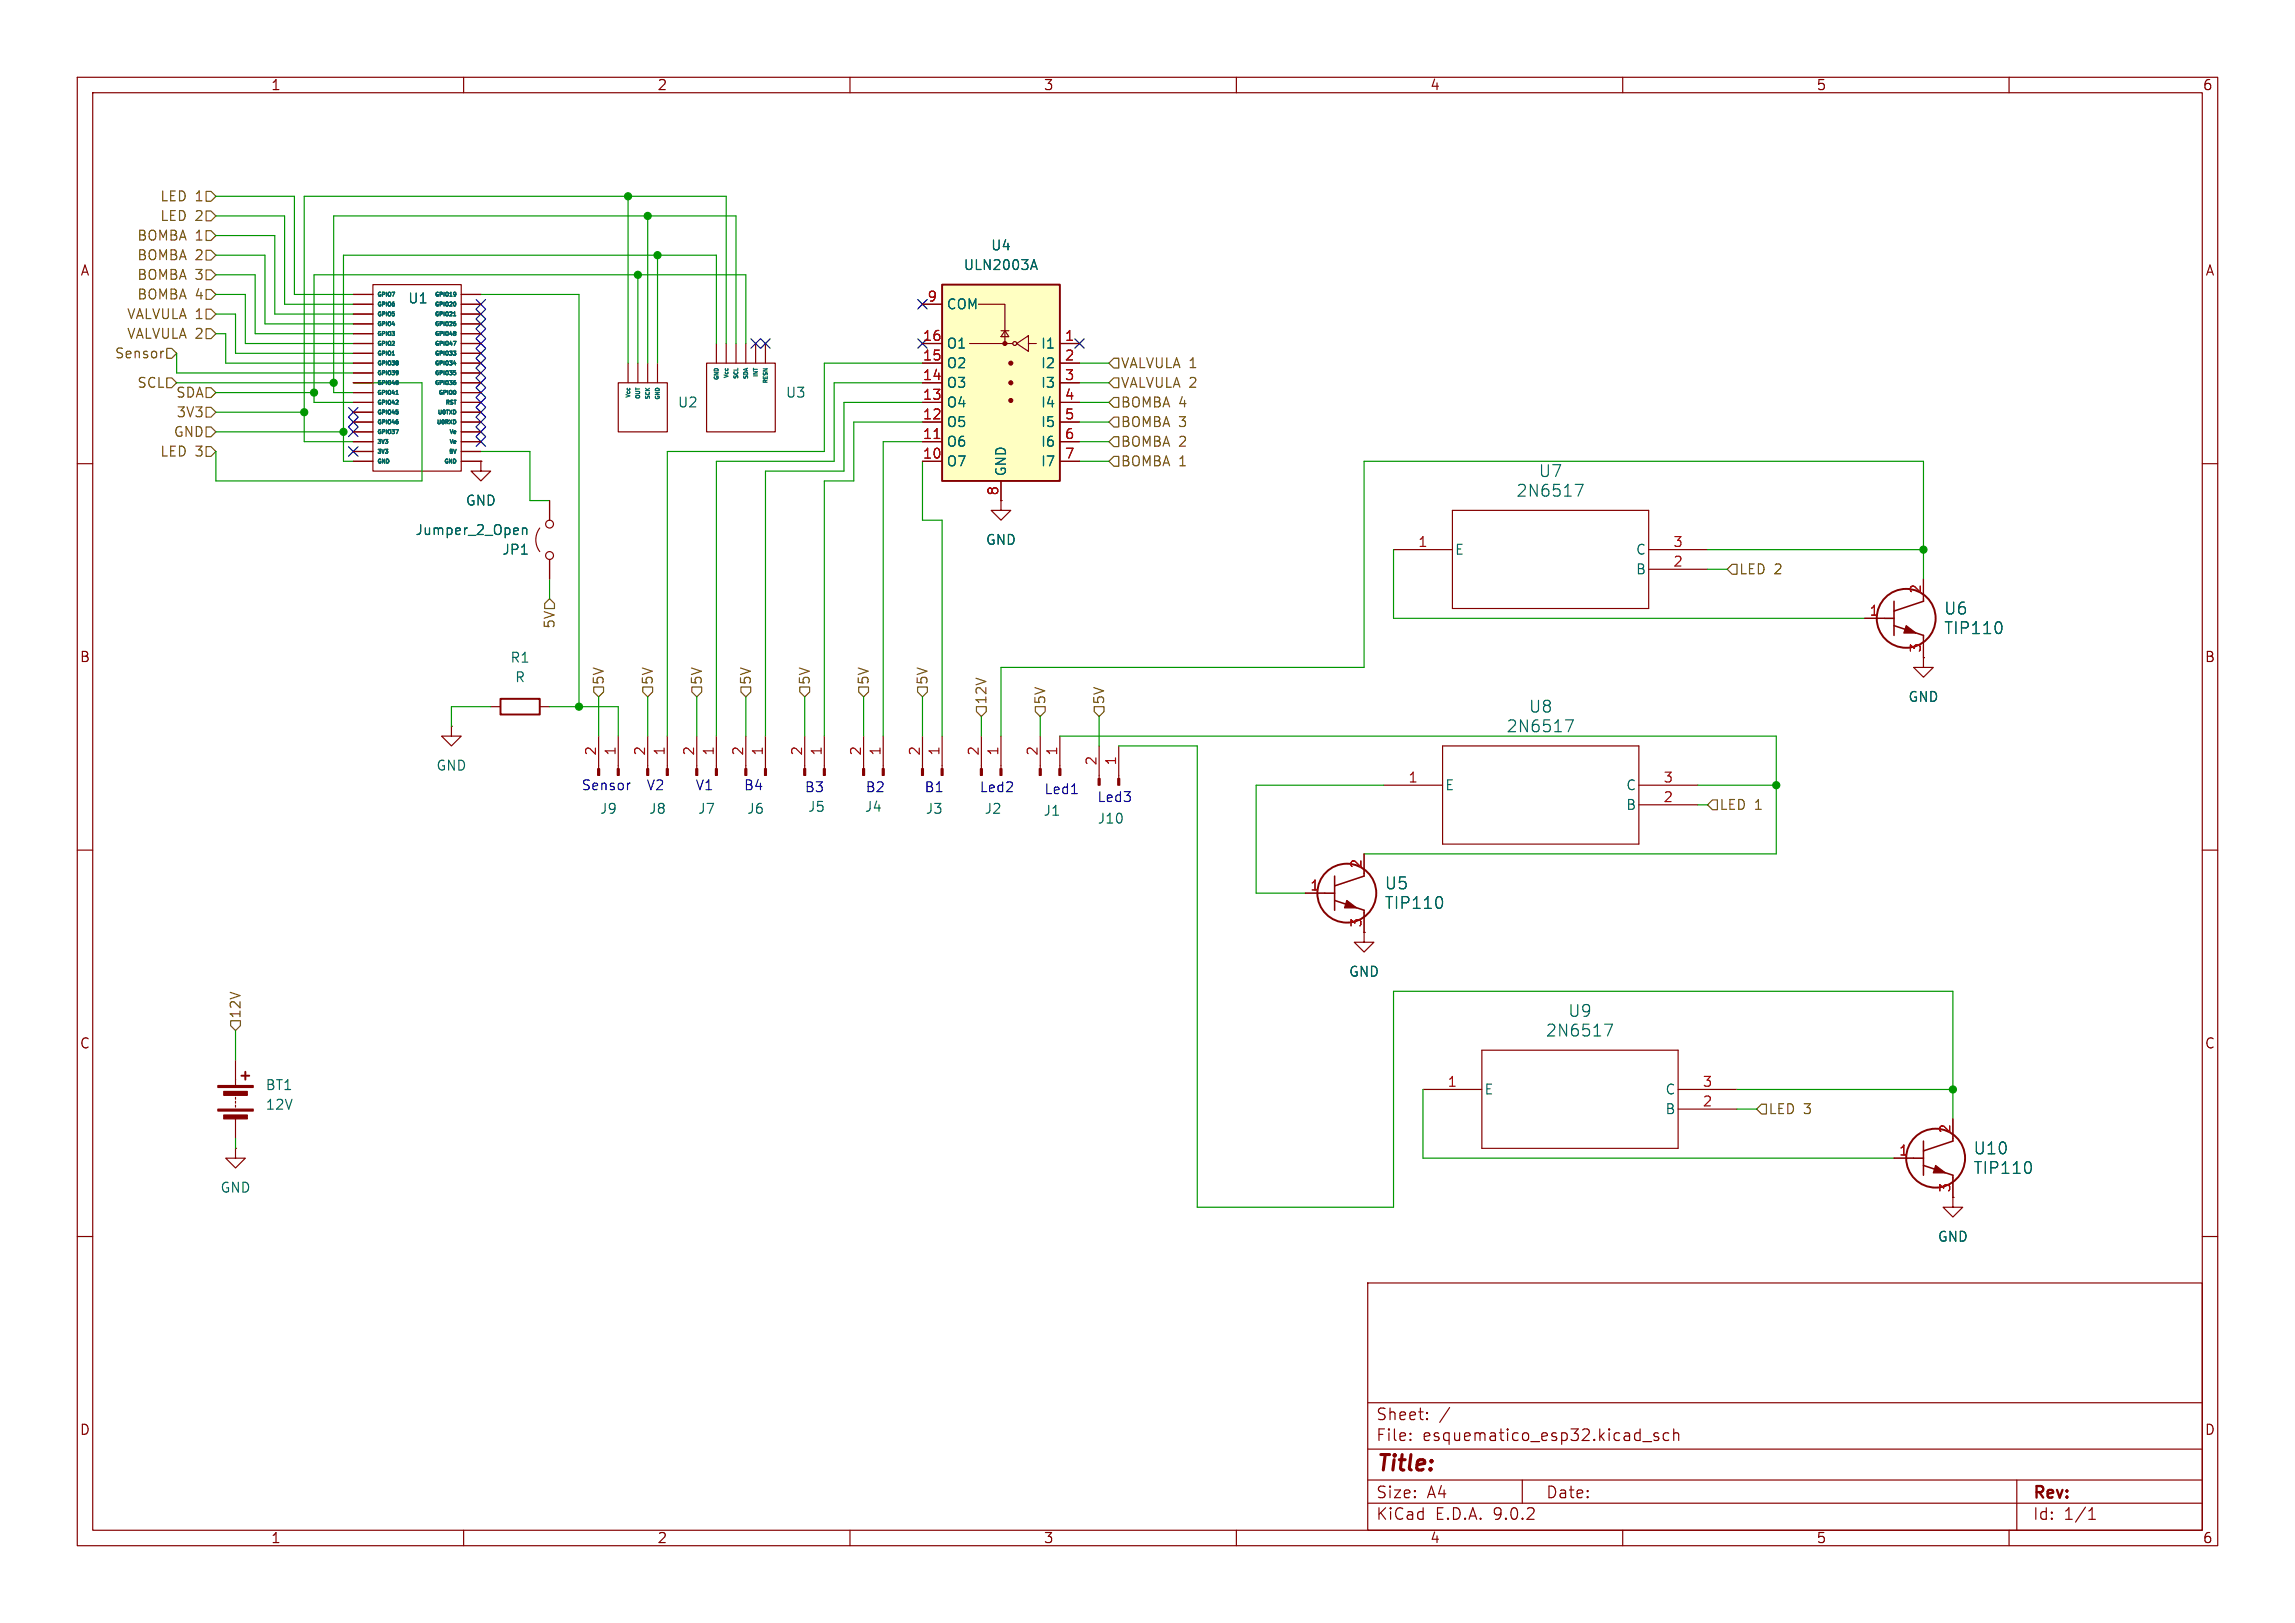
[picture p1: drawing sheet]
<svg xmlns="http://www.w3.org/2000/svg" width="297mm" height="210mm" viewBox="0 0 297 210" stroke-linecap="round" stroke-linejoin="round" font-family="sans-serif">
<defs><g id="words">
<text font-size="2.8" fill="#840000" x="178" y="190.9">Title:</text>
<g font-size="2.1" fill="#006464">
<text x="196.2" y="64.5">2N6517</text>
<text x="199.1" y="62">U7</text>
<text x="251.5" y="79.7">U6</text>
<text x="251.5" y="82.3">TIP110</text>
<text x="194.9" y="95">2N6517</text>
<text x="197.8" y="92.4">U8</text>
<text x="179.1" y="115.3">U5</text>
<text x="179.1" y="117.8">TIP110</text>
<text x="202.9" y="131.8">U9</text>
<text x="200" y="134.3">2N6517</text>
<text x="255.3" y="149.6">U10</text>
<text x="255.3" y="152.1">TIP110</text>
</g>
<g font-size="2.1" fill="#840000">
<text x="178" y="184">Sheet:</text>
<text x="178" y="186.7">File:</text>
<text x="184.1" y="186.7">esquematico_esp32.kicad_sch</text>
<text x="178" y="196.9">KiCad</text>
<text x="178" y="194.1">Size:</text>
<text x="184.7" y="194.1">A4</text>
<text x="185.7" y="196.9">E.D.A.</text>
<text x="193.3" y="196.9">9.0.2</text>
<text x="200" y="194.1">Date:</text>
<text x="263" y="194.3">Rev:</text>
<text x="263" y="196.9">Id:</text>
<text x="267.1" y="196.9">1/1</text>
</g>
<g font-size="1.8" fill="#840000">
<text x="35" y="11.9">1</text>
<text x="85" y="11.9">2</text>
<text x="135" y="11.9">3</text>
<text x="185" y="11.9">4</text>
<text x="235" y="11.9">5</text>
<text x="285" y="11.9">6</text>
<text x="10.3" y="35.9">A</text>
<text x="285.3" y="35.9">A</text>
<text x="10.3" y="85.9">B</text>
<text x="285.3" y="85.9">B</text>
<text x="10.3" y="135.9">C</text>
<text x="285.3" y="135.9">C</text>
<text x="10.3" y="185.9">D</text>
<text x="285.3" y="185.9">D</text>
<text x="35" y="199.9">1</text>
<text x="85" y="199.9">2</text>
<text x="135" y="199.9">3</text>
<text x="185" y="199.9">4</text>
<text x="235" y="199.9">5</text>
<text x="285" y="199.9">6</text>
</g>
<g font-size="1.8" fill="#725600">
<text x="20.7" y="28.8">LED 2</text>
<text x="20.7" y="26.3">LED 1</text>
<text x="17.7" y="33.9">BOMBA 2</text>
<text x="17.7" y="31.3">BOMBA 1</text>
<text x="16.4" y="41.5">VALVULA 1</text>
<text x="17.7" y="36.4">BOMBA 3</text>
<text x="17.7" y="39">BOMBA 4</text>
<text x="14.8" y="46.6">Sensor</text>
<text x="16.4" y="44">VALVULA 2</text>
<text x="145" y="47.9">VALVULA 1</text>
<text x="17.7" y="50.4">SCL</text>
<text x="22.7" y="51.7">SDA</text>
<text x="145" y="50.4">VALVULA 2</text>
<text x="145" y="52.9">BOMBA 4</text>
<text x="20.7" y="59.3">LED 3</text>
<text x="22.4" y="56.7">GND</text>
<text x="22.8" y="54.2">3V3</text>
<text x="145" y="58">BOMBA 2</text>
<text x="145" y="55.5">BOMBA 3</text>
<text x="145" y="60.6">BOMBA 1</text>
<text x="225" y="74.5">LED 2</text>
<text x="72" y="81.4" transform="rotate(-90 72 81.4)">5V</text>
<text x="78.3" y="88.7" transform="rotate(-90 78.3 88.7)">5V</text>
<text x="84.7" y="88.7" transform="rotate(-90 84.7 88.7)">5V</text>
<text x="91" y="88.7" transform="rotate(-90 91 88.7)">5V</text>
<text x="97.4" y="88.7" transform="rotate(-90 97.4 88.7)">5V</text>
<text x="105" y="88.7" transform="rotate(-90 105 88.7)">5V</text>
<text x="112.6" y="88.7" transform="rotate(-90 112.6 88.7)">5V</text>
<text x="120.2" y="88.7" transform="rotate(-90 120.2 88.7)">5V</text>
<text x="127.9" y="91.2" transform="rotate(-90 127.9 91.2)">12V</text>
<text x="135.5" y="91.2" transform="rotate(-90 135.5 91.2)">5V</text>
<text x="143.1" y="91.2" transform="rotate(-90 143.1 91.2)">5V</text>
<text x="222.4" y="105">LED 1</text>
<text x="31.3" y="131.9" transform="rotate(-90 31.3 131.9)">12V</text>
<text x="228.8" y="144.4">LED 3</text>
</g>
<g font-size="1.8" fill="#006464">
<text x="124.6" y="35.2">ULN2003A</text>
<text x="128.2" y="32.6">U4</text>
<text x="52.7" y="39.5">U1</text>
<text x="122.4" y="40.2">COM</text>
<text x="122.4" y="45.3">O1</text>
<text x="122.4" y="47.9">O2</text>
<text x="134.6" y="45.3">I1</text>
<text x="134.6" y="47.9">I2</text>
<text x="87.6" y="52.9">U2</text>
<text x="101.6" y="51.7">U3</text>
<text x="122.4" y="50.4">O3</text>
<text x="122.4" y="52.9">O4</text>
<text x="134.6" y="50.4">I3</text>
<text x="134.6" y="52.9">I4</text>
<text x="122.4" y="55.5">O5</text>
<text x="122.4" y="58">O6</text>
<text x="134.6" y="55.5">I5</text>
<text x="134.6" y="58">I6</text>
<text x="60.2" y="65.6">GND</text>
<text x="122.4" y="60.6">O7</text>
<text x="130.4" y="61.7" transform="rotate(-90 130.4 61.7)">GND</text>
<text x="134.6" y="60.6">I7</text>
<text x="53.7" y="69.4">Jumper_2_Open</text>
<text x="64.9" y="72">JP1</text>
<text x="127.5" y="70.7">GND</text>
<text x="188.2" y="72">E</text>
<text x="211.6" y="72">C</text>
<text x="211.6" y="74.5">B</text>
<text x="66" y="86">R1</text>
<text x="66.6" y="88.5">R</text>
<text x="246.9" y="91">GND</text>
<text x="56.4" y="99.9">GND</text>
<text x="77.5" y="105.5">J9</text>
<text x="83.9" y="105.5">J8</text>
<text x="90.2" y="105.5">J7</text>
<text x="96.6" y="105.5">J6</text>
<text x="104.5" y="105.3">J5</text>
<text x="111.8" y="105.3">J4</text>
<text x="119.7" y="105.5">J3</text>
<text x="127.3" y="105.5">J2</text>
<text x="135" y="105.8">J1</text>
<text x="142" y="106.8">J10</text>
<text x="186.9" y="102.5">E</text>
<text x="210.4" y="102.5">C</text>
<text x="210.4" y="105">B</text>
<text x="174.5" y="126.6">GND</text>
<text x="34.3" y="141.3">BT1</text>
<text x="34.3" y="143.8">12V</text>
<text x="192" y="141.8">E</text>
<text x="215.4" y="141.8">C</text>
<text x="215.4" y="144.4">B</text>
<text x="28.4" y="154.5">GND</text>
<text x="250.7" y="160.9">GND</text>
</g>
<g font-size="1.8" fill="#a90000">
<text x="119.9" y="39.1">9</text>
<text x="119.3" y="44.2">16</text>
<text x="119.3" y="46.7">15</text>
<text x="137.7" y="44.2">1</text>
<text x="137.7" y="46.7">2</text>
<text x="119.3" y="49.3">14</text>
<text x="119.3" y="51.8">13</text>
<text x="137.7" y="49.3">3</text>
<text x="137.7" y="51.8">4</text>
<text x="119.3" y="54.4">12</text>
<text x="119.3" y="56.9">11</text>
<text x="119.3" y="59.4">10</text>
<text x="137.7" y="54.4">5</text>
<text x="137.7" y="56.9">6</text>
<text x="137.7" y="59.4">7</text>
<text x="129.3" y="64.2" transform="rotate(-90 129.3 64.2)">8</text>
<text x="183.4" y="70.9">1</text>
<text x="216.5" y="70.9">3</text>
<text x="216.5" y="73.4">2</text>
<text x="248.7" y="76.9" transform="rotate(-90 248.7 76.9)">2</text>
<text x="241.9" y="79.8">1</text>
<text x="248.7" y="84.5" transform="rotate(-90 248.7 84.5)">3</text>
<text x="77.2" y="97.9" transform="rotate(-90 77.2 97.9)">2</text>
<text x="79.8" y="97.9" transform="rotate(-90 79.8 97.9)">1</text>
<text x="83.6" y="97.9" transform="rotate(-90 83.6 97.9)">2</text>
<text x="86.1" y="97.9" transform="rotate(-90 86.1 97.9)">1</text>
<text x="89.9" y="97.9" transform="rotate(-90 89.9 97.9)">2</text>
<text x="92.5" y="97.9" transform="rotate(-90 92.5 97.9)">1</text>
<text x="96.3" y="97.9" transform="rotate(-90 96.3 97.9)">2</text>
<text x="98.8" y="97.9" transform="rotate(-90 98.8 97.9)">1</text>
<text x="103.9" y="97.9" transform="rotate(-90 103.9 97.9)">2</text>
<text x="106.4" y="97.9" transform="rotate(-90 106.4 97.9)">1</text>
<text x="111.5" y="97.9" transform="rotate(-90 111.5 97.9)">2</text>
<text x="114" y="97.9" transform="rotate(-90 114 97.9)">1</text>
<text x="119.1" y="97.9" transform="rotate(-90 119.1 97.9)">2</text>
<text x="121.7" y="97.9" transform="rotate(-90 121.7 97.9)">1</text>
<text x="126.7" y="97.9" transform="rotate(-90 126.7 97.9)">2</text>
<text x="129.3" y="97.9" transform="rotate(-90 129.3 97.9)">1</text>
<text x="134.4" y="97.9" transform="rotate(-90 134.4 97.9)">2</text>
<text x="136.9" y="97.9" transform="rotate(-90 136.9 97.9)">1</text>
<text x="142" y="99.1" transform="rotate(-90 142 99.1)">2</text>
<text x="144.5" y="99.1" transform="rotate(-90 144.5 99.1)">1</text>
<text x="182.2" y="101.3">1</text>
<text x="215.2" y="101.3">3</text>
<text x="215.2" y="103.9">2</text>
<text x="176.3" y="112.5" transform="rotate(-90 176.3 112.5)">2</text>
<text x="169.5" y="115.3">1</text>
<text x="176.3" y="120.1" transform="rotate(-90 176.3 120.1)">3</text>
<text x="187.3" y="140.7">1</text>
<text x="220.3" y="140.7">3</text>
<text x="220.3" y="143.3">2</text>
<text x="245.7" y="149.6">1</text>
<text x="252.5" y="146.8" transform="rotate(-90 252.5 146.8)">2</text>
<text x="252.5" y="154.4" transform="rotate(-90 252.5 154.4)">3</text>
</g>
<g font-size="1.8" fill="#0000c2">
<text x="75.2" y="102.5">Sensor</text>
<text x="83.6" y="102.5">V2</text>
<text x="89.9" y="102.5">V1</text>
<text x="96.2" y="102.5">B4</text>
<text x="104.1" y="102.7">B3</text>
<text x="111.9" y="102.7">B2</text>
<text x="119.6" y="102.7">B1</text>
<text x="126.7" y="102.7">Led2</text>
<text x="135.1" y="103">Led1</text>
<text x="141.9" y="104">Led3</text>
</g>
<g font-size=".7" fill="#006464">
<text x="48.8" y="38.6">GPIO7</text>
<text x="48.8" y="39.9">GPIO6</text>
<text x="48.8" y="41.1">GPIO5</text>
<text x="56.1" y="38.6">GPIO19</text>
<text x="56.1" y="39.9">GPIO20</text>
<text x="56.1" y="41.1">GPIO21</text>
<text x="48.8" y="42.4">GPIO4</text>
<text x="48.8" y="43.7">GPIO3</text>
<text x="48.8" y="44.9">GPIO2</text>
<text x="48.8" y="46.2">GPIO1</text>
<text x="48.8" y="47.5">GPIO38</text>
<text x="56.1" y="42.4">GPIO26</text>
<text x="56.1" y="43.7">GPIO48</text>
<text x="56.1" y="44.9">GPIO47</text>
<text x="56.1" y="46.2">GPIO33</text>
<text x="56.1" y="47.5">GPIO34</text>
<text x="48.8" y="48.7">GPIO39</text>
<text x="48.8" y="50">GPIO40</text>
<text x="48.8" y="51.3">GPIO41</text>
<text x="48.8" y="52.6">GPIO42</text>
<text x="48.8" y="53.8">GPIO45</text>
<text x="56.1" y="48.7">GPIO35</text>
<text x="56.1" y="50">GPIO36</text>
<text x="56.4" y="53.8">U0TXD</text>
<text x="56.6" y="51.3">GPIO0</text>
<text x="57.4" y="52.6">RST</text>
<text x="81.8" y="51.7" transform="rotate(-90 81.8 51.7)">Vcc</text>
<text x="83" y="51.8" transform="rotate(-90 83 51.8)">OUT</text>
<text x="84.3" y="51.9" transform="rotate(-90 84.3 51.9)">SCK</text>
<text x="85.6" y="51.9" transform="rotate(-90 85.6 51.9)">GND</text>
<text x="93.2" y="49.4" transform="rotate(-90 93.2 49.4)">GND</text>
<text x="94.5" y="49.2" transform="rotate(-90 94.5 49.2)">Vcc</text>
<text x="95.7" y="49.3" transform="rotate(-90 95.7 49.3)">SCL</text>
<text x="97" y="49.3" transform="rotate(-90 97 49.3)">SDA</text>
<text x="99.5" y="49.8" transform="rotate(-90 99.5 49.8)">RESN</text>
<text x="48.8" y="55.1">GPIO46</text>
<text x="48.8" y="56.4">GPIO37</text>
<text x="48.8" y="57.6">3V3</text>
<text x="48.8" y="58.9">3V3</text>
<text x="56.3" y="55.1">U0RXD</text>
<text x="57.9" y="58.9">5V</text>
<text x="58" y="56.4">Ve</text>
<text x="58" y="57.6">Ve</text>
<text x="48.8" y="60.2">GND</text>
<text x="57.3" y="60.2">GND</text>
</g>
</g></defs>
<g fill="none" stroke="#840000" stroke-width=".15">
<path d="M10 10h277v190h-277zM12 12h273v186h-273zM60 10v2M110 10v2M160 10v2M210 10v2M260 10v2M45.7 38.1h2.6M45.7 39.4h2.6M48.3 36.8h11.4v24.2h-11.4zM59.7 38.1h2.5M59.7 39.4h2.5"/>
<path d="M45.7 40.6h2.6M45.7 41.9h2.6M45.7 43.2h2.6M45.7 44.5h2.6M45.7 45.7h2.6M45.7 47h2.6M45.7 48.3h2.6M45.7 49.5h2.6M45.7 50.8h2.6M45.7 52.1h2.6M45.7 53.3h2.6M45.7 54.6h2.6"/>
<path d="M45.7 55.9h2.6M45.7 57.2h2.6M45.7 58.4h2.6M45.7 59.7h2.6M59.7 40.6h2.5M59.7 41.9h2.5M59.7 43.2h2.5M59.7 44.5h2.5M59.7 45.7h2.5M59.7 47h2.5M59.7 48.3h2.5M59.7 49.5h2.5"/>
<path d="M59.7 50.8h2.5M59.7 52.1h2.5M59.7 53.3h2.5M59.7 54.6h2.5M59.7 55.9h2.5M59.7 57.2h2.5M59.7 58.4h2.5M59.7 59.7h2.5M62.2 59.7v1.3h1.3l-1.3 1.2-1.2-1.2h1.2M62.2 59.7h.1M80 49.5h6.4v6.4h-6.4zM81.3 47v2.5"/>
<path d="M82.5 47v2.5M83.8 47v2.5M85.1 47v2.5M91.4 47h8.9v8.9h-8.9zM92.7 44.5v2.5M94 44.5v2.5M95.2 44.5v2.5M96.5 44.5v2.5M97.8 44.5v2.5M99.1 44.5v2.5M10 60h2M69.8 68.3a2.54 2.54 0 0 0 0 3.1"/>
<path d="M71.1 64.8v2.5M71.1 72.4v2.5M129.5 64.8v1.2h1.3l-1.3 1.3-1.2-1.3h1.2M129.5 64.8h.1M285 60h2M58.4 94v1.3h1.3l-1.3 1.2-1.3-1.2h1.3M58.4 94h.1M63.5 91.4h1.3M69.8 91.4h1.3M77.5 95.3v4.2M80 95.3v4.2M83.8 95.3v4.2"/>
<path d="M86.4 95.3v4.2M90.2 95.3v4.2M92.7 95.3v4.2M96.5 95.3v4.2M99.1 95.3v4.2M104.1 95.3v4.2M106.7 95.3v4.2M111.8 95.3v4.2M114.3 95.3v4.2M119.4 95.3v4.2M121.9 95.3v4.2M127 95.3v4.2"/>
<path d="M129.5 95.3v4.2M248.9 85.1v1.3h1.3l-1.3 1.2-1.3-1.2h1.3M248.9 85.1h.1M10 110h2M168.9 115.6h2.5M176.5 110.5v2.5M176.5 118.1v2.6M285 110h2M30.5 137.2v3.3M176.5 120.7v1.2h1.3l-1.3 1.3-1.2-1.3h1.2M176.5 120.7h.1M191.8 135.9h25.4v12.7h-25.4z"/>
<path d="M30.5 148.6v1.3h1.2l-1.2 1.2-1.3-1.2h1.3M30.5 148.6h.1M30.5 142v.2M30.5 142.5v.2M30.5 143v.3M30.5 144.8v2.5M184.1 141h7.7M217.2 141h7.6M217.2 143.5h7.6M245.1 149.9h2.5M252.7 144.8v2.5M252.7 152.4v2.5"/>
<path d="M10 160h2M177 166h108v32h-108zM285 160h2M60 198v2M110 198v2M160 198v2M177 194.5h108M177 191.5h108M177 187.5h108M177 181.5h108M182.5 186.3h.1l-.1 .1M182.5 186.3v.1"/>
<path d="M182.5 185.5v.1M182.5 185.5h.1l-.1 .1M184.7 183.6v.1M184.7 183.6h-.1l.1 .1M184.7 182.8v.1M184.7 182.8h-.1l.1 .1M187.6 182.1l-1.3 2M197 191.5v3M210 198v2M212.6 186.5h1.1M214.6 185.5l-.4-.1-.2 .2 .1 .2 .5 .2 .1 .1-.1 .2-.1 .1-.5-.1M216 185.5l-.5-.1-.3 .3v.4l.2 .2 .1 .1 .5-.1"/>
<path d="M216.6 185.5a.37 .37 0 0 1 .6 .1v.8M216.6 184.9v1.5M260 198v2M261 191.5v6.5M270.3 196.6h.9M270.3 195.5l.4-.4v1.5"/>
<circle cx="71.1" cy="67.8" r=".51"/>
<circle cx="71.1" cy="71.9" r=".51"/>
</g>
<g fill="#840000" stroke="#840000" stroke-width=".15">
<path d="M98.9 99.5h.3v.8h-.3z"/>
<path d="M96.4 99.5h.2v.8h-.2z"/>
<path d="M129.4 99.5h.3v.8h-.3z"/>
<path d="M126.9 99.5h.2v.8h-.2z"/>
<path d="M250.5 150.8l1.3 1h-1.6z"/>
<path d="M92.6 99.5h.2v.8h-.2z"/>
<path d="M90 99.5h.3v.8h-.3z"/>
<path d="M28.2 140.5h4.6v.2h-4.6z"/>
<path d="M28.2 143.5h4.6v.3h-4.6z"/>
<path d="M29 141.2h3v.5h-3z"/>
<path d="M29 144.3h3v.5h-3z"/>
<path d="M174.3 116.5l1.3 1h-1.6z"/>
<path d="M121.8 99.5h.2v.8h-.2z"/>
<path d="M119.3 99.5h.2v.8h-.2z"/>
<path d="M114.2 99.5h.2v.8h-.2z"/>
<path d="M111.6 99.5h.3v.8h-.3z"/>
<path d="M106.6 99.5h.2v.8h-.2z"/>
<path d="M104 99.5h.3v.8h-.3z"/>
<path d="M86.2 99.5h.3v.8h-.3z"/>
<path d="M83.7 99.5h.2v.8h-.2z"/>
<path d="M79.9 99.5h.2v.8h-.2z"/>
<path d="M77.3 99.5h.3v.8h-.3z"/>
</g>
<g fill="none" stroke="#006464" stroke-width=".15">
<path d="M58.8 37.8h.1M58.8 39.1a.27 .27 0 0 1 .2 .2 .27 .27 0 0 1-.2 .3M58.9 37.8l.1 .1M59 37.9v.3l-.2 .1M59 38l-.2 .1M48.9 56.9h.4l-.2 .2M48.9 58.1h.4l-.2 .2M49.4 56.9l.2 .5 .1-.5M49.4 58.1l.2 .5 .1-.5M49.9 56.9h.3l-.2 .2M49.9 58.1h.3l-.2 .2M50.8 45.9h.2"/>
<path d="M50.9 41.6l-.1 .4M50.9 49.2l-.1 .4M50.9 50.5l-.1 .4M50.9 51.8l-.1 .3M50.9 53l-.1 .4M50.9 54.3l-.1 .4M51.2 55.6h.4l-.3 .5M51.2 51h.3M56.7 54.3v.4M56.8 53.1v.4M57 54.3v.4M57.1 53.1v.4"/>
<path d="M57.3 54.4h.1M57.4 53.1h.1M57.8 53.1h.2M57.9 53.1v.5M57.9 54.4l-.2-.1v.5M58.2 53.1l.3 .5M58.2 54.3l.3 .5M58.3 55.6l.1 .5 .2-.5M58.3 56.9l.1 .5 .2-.5M58.3 42.9l-.1 .3M58.3 44.1l-.1 .4M58.5 53.1l-.3 .5"/>
<path d="M58.5 54.3l-.3 .5M58.5 58.1h-.2v.3M58.7 45.4h.3l-.2 .2 .2 .1v.2M58.7 44.2h.3l-.2 .5M58.7 40.9h.3M58.7 40.5l.1-.1v.5M58.7 58.1l.2 .5 .1-.5M58.7 48h.3M58.8 48.2h.1M58.8 41.8l.2 .1v.2h-.2M58.8 49.4l.2 .1v.2l-.2 .1M58.8 42.9h.1"/>
<path d="M58.8 43.1h.1M58.8 46.7l-.1 .3h.3M58.8 41.6h.1M58.8 49.2h.1M58.9 43.1l.1 .2-.2 .1M58.9 54.8a.27 .27 0 0 0 .1-.3 .27 .27 0 0 0-.3-.2v.5M58.9 53.1h-.2v.5M58.9 50.5l.1 .2-.1 .3M58.9 45.9h-.2M58.9 42.9h.1M58.9 46.9v.3M58.9 48.2h.1"/>
<path d="M59 42.9l-.1 .2M59 48.2v.2l-.2 .1M59 53.2v.2M59 45.9h-.1M81 51.1l.5 .1-.5 .2M81.2 50.2v.1M81.5 50.2v.1M93.7 48.5l.5 .2-.5 .2M93.9 47.7h.1M94.2 47.7h.1M97.5 48.6h.5M97.5 48.1h.5l-.5 .3h.5"/>
<path d="M97.5 47.6v.3M97.5 47.8h.5M67.6 68.3v.9M67.6 68.4a.32 .32 0 0 1 .6 .1v.7M186.6 116.3l.1 .3-.1 .6M207.7 132.5h1l-.7 1.5M262.8 150.6l.1 .3-.1 .6"/>
</g>
<g fill="none" stroke="#840000" stroke-width=".25">
<path d="M64.8 90.4h5v2.1h-5zM31.2 139.2h1.1M31.7 138.7v1"/>
<circle cx="174.3" cy="115.6" r="3.8"/>
<circle cx="250.5" cy="149.9" r="3.8"/>
</g>
<path d="M171.4 115.6h1.3M172.7 116.5l3.8 1.3v.3M172.7 113.4v4.4M176.5 113v.4l-3.8 1.2M247.6 149.9h1.3M248.9 150.8l3.8 1.3v.3M248.9 147.7v4.4M252.7 147.3v.4l-3.8 1.2" fill="none" stroke="#840000" stroke-width=".2"/>
<path d="M121.9 36.8h15.3v25.4h-15.3z" fill="#ffffc2"/>
<g fill="none" stroke="#840000" stroke-width=".25">
<path d="M121.9 36.8h15.3v25.4h-15.3z"/>
<circle cx="246.7" cy="80" r="3.8"/>
</g>
<g fill="none" stroke="#840000" stroke-width=".15">
<path d="M45.7 39.4h2.6M45.7 38.1h2.6M59.7 39.4h2.5M59.7 38.1h2.5M119.4 39.4h2.5M126.6 39.4h3.4v5.1M45.7 44.5h2.6M45.7 47h2.6M45.7 49.5h2.6M45.7 52.1h2.6M45.7 54.6h2.6M45.7 57.2h2.6"/>
<path d="M45.7 59.7h2.6M45.7 40.6h2.6M45.7 41.9h2.6M45.7 43.2h2.6M45.7 45.7h2.6M45.7 48.3h2.6M45.7 50.8h2.6M45.7 53.3h2.6M45.7 55.9h2.6M45.7 58.4h2.6M59.7 44.5h2.5M59.7 47h2.5"/>
<path d="M59.7 49.5h2.5M59.7 52.1h2.5M59.7 54.6h2.5M59.7 57.2h2.5M59.7 59.7h2.5M59.7 40.6h2.5M59.7 41.9h2.5M59.7 43.2h2.5M59.7 45.7h2.5M59.7 48.3h2.5M59.7 50.8h2.5M59.7 53.3h2.5"/>
<path d="M59.7 55.9h2.5M59.7 58.4h2.5M62.2 59.7h.1M119.4 44.5h2.5M119.4 47h2.5M119.4 49.5h2.5M119.4 52.1h2.5M119.4 54.6h2.5M119.4 57.2h2.5M119.4 59.7h2.5M125.5 44.5h5.6M129.5 42.8h1.1"/>
<path d="M130 42.8l.6 .8h-1.1zM131.6 44.5l1.5-1.1v2.1zM133.1 44.5h1M137.2 44.5h2.5M137.2 47h2.5M137.2 49.5h2.5M137.2 52.1h2.5M137.2 54.6h2.5M137.2 57.2h2.5M137.2 59.7h2.5M71.1 64.8v2.5M71.1 72.4v2.5"/>
<path d="M129.5 64.8h.1M129.5 62.2v2.6M180.3 71.1h7.7M188 66h25.4v12.7h-25.4zM213.4 71.1h7.6M213.4 73.7h7.6M248.9 74.9v2.6M134.6 95.3v4.2M137.2 95.3v4.2M142.2 96.5v4.2M144.8 96.5v4.2M186.7 96.5h25.4v12.7h-25.4z"/>
<path d="M241.3 80h2.5M248.9 85.1h.1M248.9 82.6v2.5M168.9 115.6h2.5M176.5 110.5v2.5M176.5 118.1v2.6M179.1 101.6h7.6M212.1 101.6h7.6M212.1 104.1h7.6M176.5 120.7h.1M245.1 149.9h2.5M252.7 154.9v1.3h1.3l-1.3 1.3-1.2-1.3h1.2"/>
<path d="M252.7 154.9h.1M252.7 144.8v2.5M252.7 152.4v2.5"/>
<circle cx="131.3" cy="44.4" r=".25"/>
</g>
<g fill="#840000" stroke="#840000" stroke-width=".15">
<path d="M144.7 100.7h.2v.9h-.2z"/>
<path d="M142.1 100.7h.3v.9h-.3z"/>
<path d="M137 99.5h.3v.8h-.3z"/>
<path d="M134.5 99.5h.2v.8h-.2z"/>
<path d="M246.7 80.9l1.3 1h-1.6z"/>
<circle cx="130.8" cy="47" r=".25"/>
<circle cx="130.8" cy="49.5" r=".25"/>
<circle cx="130.8" cy="51.8" r=".25"/>
<circle cx="130" cy="44.4" r=".25"/>
</g>
<path d="M120.9 56.7h.7" fill="none" stroke="#a90000" stroke-width=".15"/>
<g fill="none" stroke="#006464" stroke-width=".15">
<path d="M58.8 37.8h.1M58.8 39.1a.27 .27 0 0 1 .2 .2 .27 .27 0 0 1-.2 .3M58.9 37.8l.1 .1M59 37.9v.3l-.2 .1M59 38l-.2 .1M133.5 34.5h.6M133.8 33.6l.4 1.3M48.9 56.9h.4l-.2 .2M48.9 58.1h.4l-.2 .2M49.4 56.9l.2 .5 .1-.5M49.4 58.1l.2 .5 .1-.5M49.9 56.9h.3l-.2 .2"/>
<path d="M49.9 58.1h.3l-.2 .2M50.8 45.9h.2M50.9 41.6l-.1 .4M50.9 49.2l-.1 .4M50.9 50.5l-.1 .4M50.9 51.8l-.1 .3M50.9 53l-.1 .4M50.9 54.3l-.1 .4M51.2 55.6h.4l-.3 .5M51.2 51h.3M56.7 54.3v.4M56.8 53.1v.4"/>
<path d="M57 54.3v.4M57.1 53.1v.4M57.3 54.4h.1M57.4 53.1h.1M57.8 53.1h.2M57.9 53.1v.5M57.9 54.4l-.2-.1v.5M58.2 53.1l.3 .5M58.2 54.3l.3 .5M58.3 55.6l.1 .5 .2-.5M58.3 56.9l.1 .5 .2-.5M58.3 42.9l-.1 .3"/>
<path d="M58.3 44.1l-.1 .4M58.5 53.1l-.3 .5M58.5 54.3l-.3 .5M58.5 58.1h-.2v.3M58.7 45.4h.3l-.2 .2 .2 .1v.2M58.7 44.2h.3l-.2 .5M58.7 40.9h.3M58.7 40.5l.1-.1v.5M58.7 58.1l.2 .5 .1-.5M58.7 48h.3M58.8 48.2h.1M58.8 41.8l.2 .1v.2h-.2"/>
<path d="M58.8 49.4l.2 .1v.2l-.2 .1M58.8 42.9h.1M58.8 43.1h.1M58.8 46.7l-.1 .3h.3M58.8 41.6h.1M58.8 49.2h.1M58.9 43.1l.1 .2-.2 .1M58.9 54.8a.27 .27 0 0 0 .1-.3 .27 .27 0 0 0-.3-.2v.5M58.9 53.1h-.2v.5M58.9 50.5l.1 .2-.1 .3M58.9 45.9h-.2M58.9 42.9h.1"/>
<path d="M58.9 46.9v.3M58.9 48.2h.1M59 42.9l-.1 .2M59 48.2v.2l-.2 .1M59 53.2v.2M59 45.9h-.1M67.6 68.3v.9M67.6 68.4a.32 .32 0 0 1 .6 .1v.7M203.9 62.7h1l-.7 1.5M202.6 93.2h1l-.7 1.5M259 80.7l.1 .3-.1 .7M186.6 116.3l.1 .3-.1 .6"/>
<path d="M262.8 150.6l.1 .3-.1 .6"/>
</g>
<path d="M245.1 77.8v4.4M248.9 77.5v.3l-3.8 1.3M243.8 80h1.3M245.1 80.9l3.8 1.3v.4" fill="none" stroke="#840000" stroke-width=".2"/>
<g fill="none" stroke="#725600" stroke-width=".15">
<path d="M26.7 32.4h.6l.6 .6-.6 .7h-.6zM26.7 29.8h.6l.6 .7-.6 .6h-.6zM26.7 27.3h.6l.6 .6-.6 .7h-.6zM26.7 24.8h.6l.6 .6-.6 .6h-.6zM26.7 34.9h.6l.6 .7-.6 .6h-.6zM26.7 37.5h.6l.6 .6-.6 .6h-.6zM21.2 45.5h-.3M21.6 48.9h.6l.7 .6-.7 .7h-.6zM21.6 45.1h.6l.7 .6-.7 .7h-.6zM26.7 57.8h.6l.6 .6-.6 .7h-.6zM26.7 42.5h.6l.6 .7-.6 .6h-.6zM26.7 40h.6l.6 .6-.6 .7h-.6z"/>
<path d="M26.7 50.2h.6l.6 .6-.6 .6h-.6zM26.7 55.2h.6l.6 .7-.6 .6h-.6zM26.7 52.7h.6l.6 .6-.6 .7h-.6zM144.1 48.9h.7v1.3h-.7l-.6-.7zM144.1 46.4h.7v1.2h-.7l-.6-.6zM144.1 59.1h.7v1.2h-.7l-.6-.6zM144.1 56.5h.7v1.3h-.7l-.6-.6zM144.1 51.4h.7v1.3h-.7l-.6-.6zM144.1 54h.7v1.2h-.7l-.6-.6zM71.1 77.5l.7 .6v.6h-1.3v-.6zM224.2 73h.6v1.3h-.6l-.7-.6zM76.8 88.9h1.3v.6l-.6 .7-.7-.7z"/>
<path d="M83.2 88.9h1.3v.6l-.7 .7-.6-.7zM89.5 88.9h1.3v.6l-.6 .7-.7-.7zM95.9 88.9h1.3v.6l-.7 .7-.6-.7zM103.5 88.9h1.3v.6l-.7 .7-.6-.7zM111.1 88.9h1.3v.6l-.6 .7-.7-.7zM118.7 88.9h1.3v.6l-.6 .7-.7-.7zM126.4 91.4h1.2v.7l-.6 .6-.6-.6zM134 91.4h1.3v.7l-.7 .6-.6-.6zM141.6 91.4h1.3v.7l-.7 .6-.6-.6zM221.6 103.5h.6v1.3h-.6l-.6-.7zM29.8 132.1h1.3v.6l-.6 .7-.7-.7zM227.3 143.5l.7-.6h.6v1.2h-.6z"/>
</g>
<g fill="none" stroke="#009600" stroke-width=".15">
<path d="M27.9 30.5h7.7v10.1h10.1M27.9 25.4h10.2v12.7h7.6M27.9 27.9h8.9v11.5h8.9M27.9 35.6h5.1v7.6h12.7M27.9 33h6.4v8.9h11.4M27.9 38.1h3.8v6.4h14M62.2 38.1h12.7v53.3M81.3 25.4v21.6M82.5 35.6v11.4M83.8 27.9v19.1M85.1 33v14M22.9 45.7v2.6h22.8"/>
<path d="M22.9 49.5h20.3M27.9 50.8h12.7M27.9 43.2h1.3v3.8h16.5M27.9 40.6h2.6v5.1h15.2M27.9 55.9h16.5M27.9 53.3h11.5M45.7 49.5h8.9v12.7h-26.7v-3.8M62.2 58.4h6.4v6.4h2.5M92.7 44.5v-11.5h-48.3v26.7h1.3M94 44.5v-19.1h-54.6v31.8h6.3M95.2 44.5v-16.6h-52v22.9h2.5M96.5 44.5v-8.9h-55.9v16.5h5.1"/>
<path d="M119.4 52.1h-10.2v8.9h-10.1v34.3M119.4 47h-12.7v11.4h-20.3v36.9M119.4 49.5h-11.5v10.2h-15.2v35.6M119.4 57.2h-5.1v38.1M119.4 54.6h-8.9v7.6h-3.8v33.1M119.4 59.7v7.6h2.5v28M139.7 52.1h3.8M139.7 47h3.8M139.7 49.5h3.8M139.7 57.2h3.8M139.7 59.7h3.8M139.7 54.6h3.8"/>
<path d="M71.1 74.9v2.6M180.3 71.1v8.9h61M221 71.1h27.9M221 73.7h2.5M248.9 74.9v-15.2h-72.4v26.7h-47v8.9M63.5 91.4h-5.1v2.6M71.1 91.4h8.9v3.9M77.5 90.2v5.1M83.8 90.2v5.1M90.2 90.2v5.1M96.5 90.2v5.1M104.1 90.2v5.1"/>
<path d="M111.8 90.2v5.1M119.4 90.2v5.1M127 92.7v2.6M134.6 92.7v2.6M137.2 95.3h92.7v15.2h-53.4M142.2 92.7v3.8M144.8 96.5h10.1v59.7h25.4v-27.9h72.4v16.5M179.1 101.6h-16.5v14h6.3M219.7 101.6h10.2M219.7 104.1h1.3M30.5 133.4v3.8M30.5 147.3v1.3"/>
<path d="M184.1 141v8.9h61M224.8 143.5h2.5M224.8 141h27.9"/>
</g>
<g fill="none" stroke="#000084" stroke-width=".15">
<path d="M61.6 38.8l1.2 1.2M62.8 38.8l-1.2 1.2M118.8 38.8l1.2 1.2M120 38.8l-1.2 1.2M45.1 55.3l1.2 1.2M45.1 52.7l1.2 1.2M45.1 54l1.2 1.2M45.1 57.8l1.2 1.2M46.3 55.3l-1.2 1.2M46.3 52.7l-1.2 1.2M46.3 54l-1.2 1.2M46.3 57.8l-1.2 1.2"/>
<path d="M61.6 45.1l1.2 1.2M61.6 41.3l1.2 1.2M61.6 54l1.2 1.2M61.6 55.3l1.2 1.2M61.6 40l1.2 1.2M61.6 42.6l1.2 1.2M61.6 43.8l1.2 1.3M61.6 52.7l1.2 1.2M61.6 51.5l1.2 1.2M61.6 50.2l1.2 1.2M61.6 48.9l1.2 1.2M61.6 47.7l1.2 1.2"/>
<path d="M61.6 46.4l1.2 1.2M61.6 56.5l1.2 1.3M62.8 45.1l-1.2 1.2M62.8 41.3l-1.2 1.2M62.8 54l-1.2 1.2M62.8 55.3l-1.2 1.2M62.8 40l-1.2 1.2M62.8 42.6l-1.2 1.2M62.8 43.8l-1.2 1.3M62.8 52.7l-1.2 1.2M62.8 51.5l-1.2 1.2M62.8 50.2l-1.2 1.2"/>
<path d="M62.8 48.9l-1.2 1.2M62.8 47.7l-1.2 1.2M62.8 46.4l-1.2 1.2M62.8 56.5l-1.2 1.3M97.2 43.8l1.2 1.3M98.4 43.8l-1.2 1.3M98.5 43.8l1.2 1.3M99.7 43.8l-1.2 1.3M118.8 43.8l1.2 1.3M120 43.8l-1.2 1.3M139.1 43.8l1.2 1.3M140.3 43.8l-1.2 1.3"/>
</g>
<path d="M81.6 101.3l-.3 .1M138.7 102.7h.7" fill="none" stroke="#0000c2" stroke-width=".15"/>
<g fill="#009600" stroke="#009600" stroke-width=".15">
<circle cx="40.6" cy="50.8" r=".46"/>
<circle cx="43.2" cy="49.5" r=".46"/>
<circle cx="39.4" cy="53.3" r=".46"/>
<circle cx="44.4" cy="55.9" r=".46"/>
<circle cx="74.9" cy="91.4" r=".46"/>
<circle cx="83.8" cy="27.9" r=".46"/>
<circle cx="81.3" cy="25.4" r=".46"/>
<circle cx="85.1" cy="33" r=".46"/>
<circle cx="82.5" cy="35.6" r=".46"/>
<circle cx="252.7" cy="141" r=".46"/>
<circle cx="229.9" cy="101.6" r=".46"/>
<circle cx="248.9" cy="71.1" r=".46"/>
</g>
<use href="#words"/>
</svg>
